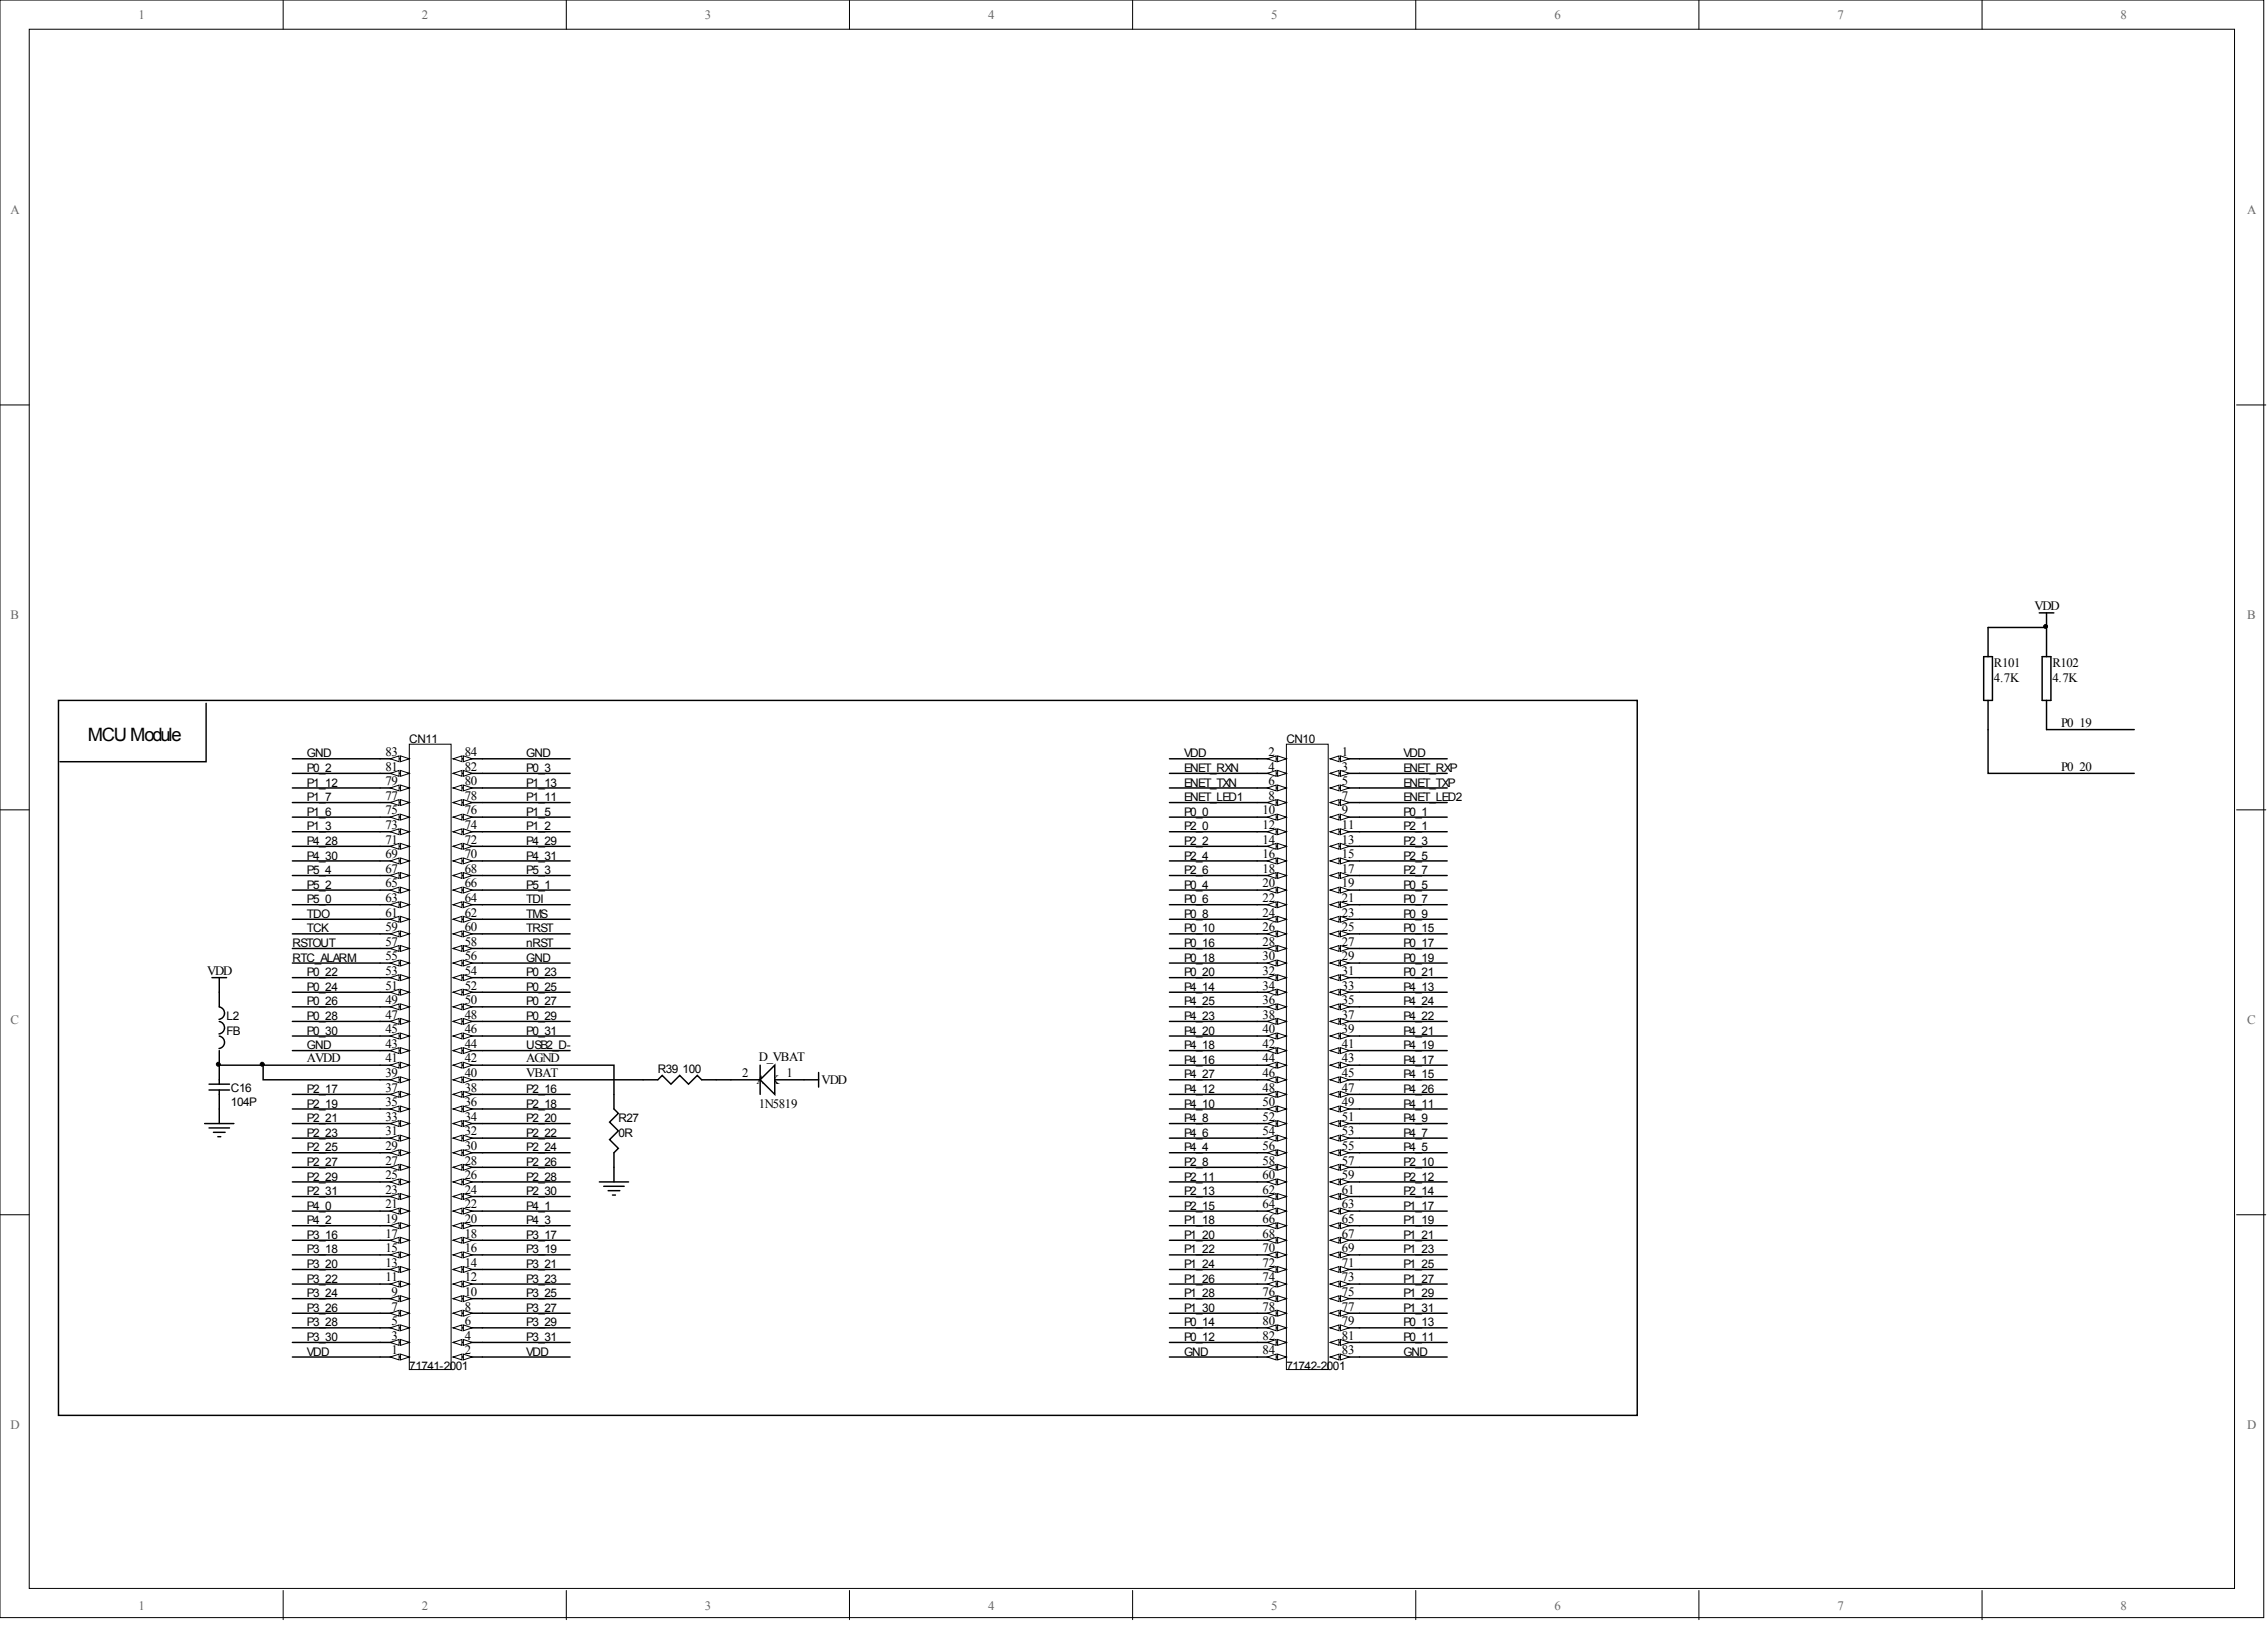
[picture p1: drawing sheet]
<svg xmlns="http://www.w3.org/2000/svg" width="393mm" height="282mm" viewBox="0 0 393 282" stroke-linecap="round" stroke-linejoin="round" font-family="sans-serif">
<defs><g id="words">
<text font-size="3.2" x="15.2" y="128.5">MCUModule</text>
<g font-size="2.2" fill="#696969">
<text x="24" y="3.3">1</text>
<text x="73.2" y="3.3">2</text>
<text x="122.3" y="3.3">3</text>
<text x="171.4" y="3.3">4</text>
<text x="220.6" y="3.3">5</text>
<text x="269.7" y="3.3">6</text>
<text x="318.8" y="3.3">7</text>
<text x="368" y="3.3">8</text>
<text x="1.8" y="37.1">A</text>
<text x="389.9" y="37.1">A</text>
<text x="1.8" y="107.3">B</text>
<text x="389.9" y="107.3">B</text>
<text x="1.8" y="177.6">C</text>
<text x="389.9" y="177.6">C</text>
<text x="1.8" y="247.8">D</text>
<text x="389.9" y="247.8">D</text>
<text x="24" y="279.2">1</text>
<text x="73.2" y="279.2">2</text>
<text x="122.3" y="279.2">3</text>
<text x="171.4" y="279.2">4</text>
<text x="220.6" y="279.2">5</text>
<text x="269.7" y="279.2">6</text>
<text x="318.8" y="279.2">7</text>
<text x="368" y="279.2">8</text>
</g>
<g font-size="2.2">
<text x="353" y="105.8">VDD</text>
<text x="346" y="115.7">R101</text>
<text x="346" y="118.2">4.7K</text>
<text x="356.1" y="115.7">R102</text>
<text x="356.1" y="118.2">4.7K</text>
<text x="66.9" y="131.1">83</text>
<text x="80.7" y="131.1">84</text>
<text x="220.1" y="131.1">2</text>
<text x="232.8" y="131.1">1</text>
<text x="357.6" y="126.1">P0_19</text>
<text x="66.9" y="136.2">79</text>
<text x="66.9" y="133.7">81</text>
<text x="80.7" y="136.2">80</text>
<text x="80.7" y="133.7">82</text>
<text x="220.1" y="133.7">4</text>
<text x="220.1" y="136.2">6</text>
<text x="232.8" y="133.7">3</text>
<text x="232.8" y="136.2">5</text>
<text x="357.6" y="133.7">P0_20</text>
<text x="66.9" y="143.8">73</text>
<text x="66.9" y="141.3">75</text>
<text x="66.9" y="138.7">77</text>
<text x="80.7" y="143.8">74</text>
<text x="80.7" y="141.3">76</text>
<text x="80.7" y="138.7">78</text>
<text x="219.1" y="141.3">10</text>
<text x="219.1" y="143.8">12</text>
<text x="220.1" y="138.7">8</text>
<text x="232.8" y="138.7">7</text>
<text x="232.8" y="141.3">9</text>
<text x="232.8" y="143.8">11</text>
<text x="66.9" y="148.9">69</text>
<text x="66.9" y="146.3">71</text>
<text x="80.7" y="148.9">70</text>
<text x="80.7" y="146.3">72</text>
<text x="219.1" y="146.3">14</text>
<text x="219.1" y="148.9">16</text>
<text x="232.8" y="146.3">13</text>
<text x="232.8" y="148.9">15</text>
<text x="66.9" y="153.9">65</text>
<text x="66.9" y="151.4">67</text>
<text x="80.7" y="153.9">66</text>
<text x="80.7" y="151.4">68</text>
<text x="219.1" y="151.4">18</text>
<text x="219.1" y="153.9">20</text>
<text x="232.8" y="151.4">17</text>
<text x="232.8" y="153.9">19</text>
<text x="66.9" y="161.5">59</text>
<text x="66.9" y="159">61</text>
<text x="66.9" y="156.5">63</text>
<text x="80.7" y="161.5">60</text>
<text x="80.7" y="159">62</text>
<text x="80.7" y="156.5">64</text>
<text x="219.1" y="156.5">22</text>
<text x="219.1" y="159">24</text>
<text x="219.1" y="161.5">26</text>
<text x="232.8" y="156.5">21</text>
<text x="232.8" y="159">23</text>
<text x="232.8" y="161.5">25</text>
<text x="66.9" y="166.6">55</text>
<text x="66.9" y="164">57</text>
<text x="80.7" y="166.6">56</text>
<text x="80.7" y="164">58</text>
<text x="219.1" y="164">28</text>
<text x="219.1" y="166.6">30</text>
<text x="232.8" y="164">27</text>
<text x="232.8" y="166.6">29</text>
<text x="35.9" y="169.1">VDD</text>
<text x="66.9" y="171.6">51</text>
<text x="66.9" y="169.1">53</text>
<text x="80.7" y="171.6">52</text>
<text x="80.7" y="169.1">54</text>
<text x="219.1" y="169.1">32</text>
<text x="219.1" y="171.6">34</text>
<text x="232.8" y="169.1">31</text>
<text x="232.8" y="171.6">33</text>
<text x="66.9" y="179.2">45</text>
<text x="66.9" y="176.7">47</text>
<text x="66.9" y="174.2">49</text>
<text x="80.7" y="179.2">46</text>
<text x="80.7" y="176.7">48</text>
<text x="80.7" y="174.2">50</text>
<text x="219.1" y="174.2">36</text>
<text x="219.1" y="176.7">38</text>
<text x="219.1" y="179.2">40</text>
<text x="232.8" y="174.2">35</text>
<text x="232.8" y="176.7">37</text>
<text x="232.8" y="179.2">39</text>
<text x="53.3" y="184.3">AVDD</text>
<text x="66.9" y="184.3">41</text>
<text x="66.9" y="181.8">43</text>
<text x="80.7" y="184.3">42</text>
<text x="80.7" y="181.8">44</text>
<text x="91.3" y="184.3">AGND</text>
<text x="131.6" y="184">D_VBAT</text>
<text x="219.1" y="181.8">42</text>
<text x="219.1" y="184.3">44</text>
<text x="232.8" y="181.8">41</text>
<text x="232.8" y="184.3">43</text>
<text x="66.9" y="191.9">35</text>
<text x="66.9" y="189.4">37</text>
<text x="66.9" y="186.8">39</text>
<text x="80.7" y="191.9">36</text>
<text x="80.7" y="189.4">38</text>
<text x="80.7" y="186.8">40</text>
<text x="91.3" y="186.8">VBAT</text>
<text x="128.8" y="186.8">2</text>
<text x="131.2" y="188.1">A K</text>
<text x="136.5" y="186.8">1</text>
<text x="142.5" y="188.1">VDD</text>
<text x="219.1" y="186.8">46</text>
<text x="219.1" y="189.4">48</text>
<text x="219.1" y="191.9">50</text>
<text x="232.8" y="186.8">45</text>
<text x="232.8" y="189.4">47</text>
<text x="232.8" y="191.9">49</text>
<text x="66.9" y="197">31</text>
<text x="66.9" y="194.4">33</text>
<text x="80.7" y="197">32</text>
<text x="80.7" y="194.4">34</text>
<text x="131.6" y="192.1">1N5819</text>
<text x="219.1" y="194.4">52</text>
<text x="219.1" y="197">54</text>
<text x="232.8" y="194.4">51</text>
<text x="232.8" y="197">53</text>
<text x="66.9" y="202">27</text>
<text x="66.9" y="199.5">29</text>
<text x="80.7" y="202">28</text>
<text x="80.7" y="199.5">30</text>
<text x="219.1" y="199.5">56</text>
<text x="219.1" y="202">58</text>
<text x="232.8" y="199.5">55</text>
<text x="232.8" y="202">57</text>
<text x="66.9" y="209.6">21</text>
<text x="66.9" y="207.1">23</text>
<text x="66.9" y="204.5">25</text>
<text x="80.7" y="209.6">22</text>
<text x="80.7" y="207.1">24</text>
<text x="80.7" y="204.5">26</text>
<text x="219.1" y="204.5">60</text>
<text x="219.1" y="207.1">62</text>
<text x="219.1" y="209.6">64</text>
<text x="232.8" y="204.5">59</text>
<text x="232.8" y="207.1">61</text>
<text x="232.8" y="209.6">63</text>
<text x="66.9" y="214.7">17</text>
<text x="66.9" y="212.1">19</text>
<text x="80.7" y="214.7">18</text>
<text x="80.7" y="212.1">20</text>
<text x="219.1" y="212.1">66</text>
<text x="219.1" y="214.7">68</text>
<text x="232.8" y="212.1">65</text>
<text x="232.8" y="214.7">67</text>
<text x="66.9" y="219.7">13</text>
<text x="66.9" y="217.2">15</text>
<text x="80.7" y="219.7">14</text>
<text x="80.7" y="217.2">16</text>
<text x="219.1" y="217.2">70</text>
<text x="219.1" y="219.7">72</text>
<text x="232.8" y="217.2">69</text>
<text x="232.8" y="219.7">71</text>
<text x="66.9" y="222.3">11</text>
<text x="67.9" y="227.3">7</text>
<text x="67.9" y="224.8">9</text>
<text x="80.7" y="227.3">8</text>
<text x="80.7" y="224.8">10</text>
<text x="80.7" y="222.3">12</text>
<text x="219.1" y="222.3">74</text>
<text x="219.1" y="224.8">76</text>
<text x="219.1" y="227.3">78</text>
<text x="232.8" y="222.3">73</text>
<text x="232.8" y="224.8">75</text>
<text x="232.8" y="227.3">77</text>
<text x="67.9" y="232.4">3</text>
<text x="67.9" y="229.9">5</text>
<text x="80.7" y="232.4">4</text>
<text x="80.7" y="229.9">6</text>
<text x="219.1" y="229.9">80</text>
<text x="219.1" y="232.4">82</text>
<text x="232.8" y="229.9">79</text>
<text x="232.8" y="232.4">81</text>
<text x="67.9" y="234.9">1</text>
<text x="80.7" y="234.9">2</text>
<text x="219.1" y="234.9">84</text>
<text x="232.8" y="234.9">83</text>
</g>
<g font-size="2.1">
<text x="53.3" y="131.4">GND</text>
<text x="71" y="128.8">CN11</text>
<text x="91.3" y="131.4">GND</text>
<text x="205.4" y="131.4">VDD</text>
<text x="223.2" y="128.8">CN10</text>
<text x="243.5" y="131.4">VDD</text>
<text x="53.3" y="133.9">P0_2</text>
<text x="53.3" y="136.4">P1_12</text>
<text x="91.3" y="133.9">P0_3</text>
<text x="91.3" y="136.4">P1_13</text>
<text x="205.4" y="133.9">ENET_RXN</text>
<text x="205.4" y="136.4">ENET_TXN</text>
<text x="243.5" y="133.9">ENET_RXP</text>
<text x="243.5" y="136.4">ENET_TXP</text>
<text x="53.3" y="141.5">P1_6</text>
<text x="53.3" y="139">P1_7</text>
<text x="91.3" y="141.5">P1_5</text>
<text x="91.3" y="139">P1_11</text>
<text x="205.4" y="139">ENET_LED1</text>
<text x="205.4" y="141.5">P0_0</text>
<text x="243.5" y="139">ENET_LED2</text>
<text x="243.5" y="141.5">P0_1</text>
<text x="53.3" y="144">P1_3</text>
<text x="53.3" y="146.6">P4_28</text>
<text x="53.3" y="149.1">P4_30</text>
<text x="91.3" y="144">P1_2</text>
<text x="91.3" y="146.6">P4_29</text>
<text x="91.3" y="149.1">P4_31</text>
<text x="205.4" y="144">P2_0</text>
<text x="205.4" y="146.6">P2_2</text>
<text x="205.4" y="149.1">P2_4</text>
<text x="243.5" y="144">P2_1</text>
<text x="243.5" y="146.6">P2_3</text>
<text x="243.5" y="149.1">P2_5</text>
<text x="53.3" y="154.2">P5_2</text>
<text x="53.3" y="151.6">P5_4</text>
<text x="91.3" y="154.2">P5_1</text>
<text x="91.3" y="151.6">P5_3</text>
<text x="205.4" y="154.2">P0_4</text>
<text x="205.4" y="151.6">P2_6</text>
<text x="243.5" y="154.2">P0_5</text>
<text x="243.5" y="151.6">P2_7</text>
<text x="53.3" y="159.2">TDO</text>
<text x="53.3" y="161.7">TCK</text>
<text x="53.3" y="156.7">P5_0</text>
<text x="91.3" y="159.2">TMS</text>
<text x="91.3" y="156.7">TDI</text>
<text x="91.3" y="161.7">TRST</text>
<text x="205.4" y="156.7">P0_6</text>
<text x="205.4" y="159.2">P0_8</text>
<text x="205.4" y="161.7">P0_10</text>
<text x="243.5" y="156.7">P0_7</text>
<text x="243.5" y="159.2">P0_9</text>
<text x="243.5" y="161.7">P0_15</text>
<text x="50.7" y="164.3">RSTOUT</text>
<text x="50.7" y="166.8">RTC_ALARM</text>
<text x="91.3" y="166.8">GND</text>
<text x="91.3" y="164.3">nRST</text>
<text x="205.4" y="164.3">P0_16</text>
<text x="205.4" y="166.8">P0_18</text>
<text x="243.5" y="164.3">P0_17</text>
<text x="243.5" y="166.8">P0_19</text>
<text x="53.3" y="169.3">P0_22</text>
<text x="53.3" y="171.9">P0_24</text>
<text x="91.3" y="169.3">P0_23</text>
<text x="91.3" y="171.9">P0_25</text>
<text x="205.4" y="169.3">P0_20</text>
<text x="205.4" y="171.9">P4_14</text>
<text x="243.5" y="169.3">P0_21</text>
<text x="243.5" y="171.9">P4_13</text>
<text x="39.3" y="176.9">L2</text>
<text x="39.3" y="179.5">FB</text>
<text x="53.3" y="174.4">P0_26</text>
<text x="53.3" y="176.9">P0_28</text>
<text x="53.3" y="179.5">P0_30</text>
<text x="91.3" y="174.4">P0_27</text>
<text x="91.3" y="176.9">P0_29</text>
<text x="91.3" y="179.5">P0_31</text>
<text x="205.4" y="179.5">P4_20</text>
<text x="205.4" y="176.9">P4_23</text>
<text x="205.4" y="174.4">P4_25</text>
<text x="243.5" y="179.5">P4_21</text>
<text x="243.5" y="176.9">P4_22</text>
<text x="243.5" y="174.4">P4_24</text>
<text x="53.3" y="182">GND</text>
<text x="91.3" y="182">USB2_D-</text>
<text x="205.4" y="184.5">P4_16</text>
<text x="205.4" y="182">P4_18</text>
<text x="243.5" y="184.5">P4_17</text>
<text x="243.5" y="182">P4_19</text>
<text x="40.1" y="189.3">C16</text>
<text x="40.1" y="191.9">104P</text>
<text x="53.3" y="189.6">P2_17</text>
<text x="91.3" y="189.6">P2_16</text>
<text x="114.1" y="186">R39</text>
<text x="118.4" y="186">100</text>
<text x="205.4" y="189.6">P4_12</text>
<text x="205.4" y="187.1">P4_27</text>
<text x="243.5" y="187.1">P4_15</text>
<text x="243.5" y="189.6">P4_26</text>
<text x="53.3" y="192.1">P2_19</text>
<text x="53.3" y="194.6">P2_21</text>
<text x="53.3" y="197.2">P2_23</text>
<text x="91.3" y="192.1">P2_18</text>
<text x="91.3" y="194.6">P2_20</text>
<text x="91.3" y="197.2">P2_22</text>
<text x="107.3" y="194.6">R27</text>
<text x="107.3" y="197.2">0R</text>
<text x="205.4" y="197.2">P4_6</text>
<text x="205.4" y="194.6">P4_8</text>
<text x="205.4" y="192.1">P4_10</text>
<text x="243.5" y="197.2">P4_7</text>
<text x="243.5" y="194.6">P4_9</text>
<text x="243.5" y="192.1">P4_11</text>
<text x="53.3" y="199.7">P2_25</text>
<text x="53.3" y="202.2">P2_27</text>
<text x="91.3" y="199.7">P2_24</text>
<text x="91.3" y="202.2">P2_26</text>
<text x="205.4" y="202.2">P2_8</text>
<text x="205.4" y="199.7">P4_4</text>
<text x="243.5" y="202.2">P2_10</text>
<text x="243.5" y="199.7">P4_5</text>
<text x="53.3" y="204.8">P2_29</text>
<text x="53.3" y="207.3">P2_31</text>
<text x="53.3" y="209.8">P4_0</text>
<text x="91.3" y="204.8">P2_28</text>
<text x="91.3" y="207.3">P2_30</text>
<text x="91.3" y="209.8">P4_1</text>
<text x="205.4" y="204.8">P2_11</text>
<text x="205.4" y="207.3">P2_13</text>
<text x="205.4" y="209.8">P2_15</text>
<text x="243.5" y="209.8">P1_17</text>
<text x="243.5" y="204.8">P2_12</text>
<text x="243.5" y="207.3">P2_14</text>
<text x="53.3" y="212.4">P4_2</text>
<text x="53.3" y="214.9">P3_16</text>
<text x="91.3" y="212.4">P4_3</text>
<text x="91.3" y="214.9">P3_17</text>
<text x="205.4" y="212.4">P1_18</text>
<text x="205.4" y="214.9">P1_20</text>
<text x="243.5" y="212.4">P1_19</text>
<text x="243.5" y="214.9">P1_21</text>
<text x="53.3" y="217.4">P3_18</text>
<text x="53.3" y="220">P3_20</text>
<text x="91.3" y="217.4">P3_19</text>
<text x="91.3" y="220">P3_21</text>
<text x="205.4" y="217.4">P1_22</text>
<text x="205.4" y="220">P1_24</text>
<text x="243.5" y="217.4">P1_23</text>
<text x="243.5" y="220">P1_25</text>
<text x="53.3" y="222.5">P3_22</text>
<text x="53.3" y="225">P3_24</text>
<text x="53.3" y="227.5">P3_26</text>
<text x="91.3" y="222.5">P3_23</text>
<text x="91.3" y="225">P3_25</text>
<text x="91.3" y="227.5">P3_27</text>
<text x="205.4" y="222.5">P1_26</text>
<text x="205.4" y="225">P1_28</text>
<text x="205.4" y="227.5">P1_30</text>
<text x="243.5" y="222.5">P1_27</text>
<text x="243.5" y="225">P1_29</text>
<text x="243.5" y="227.5">P1_31</text>
<text x="53.3" y="230.1">P3_28</text>
<text x="53.3" y="232.6">P3_30</text>
<text x="91.3" y="230.1">P3_29</text>
<text x="91.3" y="232.6">P3_31</text>
<text x="205.4" y="232.6">P0_12</text>
<text x="205.4" y="230.1">P0_14</text>
<text x="243.5" y="232.6">P0_11</text>
<text x="243.5" y="230.1">P0_13</text>
<text x="53.3" y="235.1">VDD</text>
<text x="71" y="237.7">71741-2001</text>
<text x="91.3" y="235.1">VDD</text>
<text x="205.4" y="235.1">GND</text>
<text x="223.2" y="237.7">71742-2001</text>
<text x="243.5" y="235.1">GND</text>
</g>
</g></defs>
<g fill="#fff" stroke="#000" stroke-width=".17">
<path d="M0 0h392.8v280.6h-392.8z"/>
<path d="M5.1 5.1h382.6v270.4h-382.6z"/>
</g>
<g fill="none" stroke="#000" stroke-width=".17">
<path d="M49.1 0v5.1M98.3 0v5.1M147.4 0v5.1M196.5 0v5.1M245.6 0v5.1M294.8 0v5.1M343.9 0v5.1M0 70.2h5.1M388.1 70.2h5M0 140.5h5.1M388.1 140.5h5M0 210.7h5.1"/>
<path d="M388.1 210.7h5M49.1 275.9v5M98.3 275.9v5M147.4 275.9v5M196.5 275.9v5M245.6 275.9v5M294.8 275.9v5M343.9 275.9v5"/>
</g>
<g fill="none" stroke="#000" stroke-width=".25">
<path d="M36.8 169.6h2.5M38 177.2a1.09 1.09 0 0 1 1 1.1 1.09 1.09 0 0 1-1 1M38 179.7a1.09 1.09 0 0 1 1 1.1 1.09 1.09 0 0 1-1 1.1M38 169.6v5.1a1.09 1.09 0 0 1 1 1.1 1.09 1.09 0 0 1-1 1M35.5 194.9h5.1M36.3 189.1h3.5M36.3 188.1h3.5M36.3 195.7h3.5M37 196.4h2.1M37.8 197.2h.5M38 182.2v5.9M38 189.1v5.8"/>
<path d="M106.5 189.8v2.6l.8 .7-1.5 1.5 1.5 1.6-1.5 1.5 1.5 1.5-.8 .8v5M111.6 187.3h2.5l.8-.8 1.5 1.6 1.5-1.6 1.6 1.6 1.5-1.6 .7 .8h5.1M104 205h5.1M104.8 205.8h3.5M105.5 206.5h2M106.3 207.3h.5"/>
</g>
<path d="M71 129.1h7.3v108.5h-7.3z" fill="#fff" stroke="#000" stroke-width=".17"/>
<path d="M65.9 235.4h5.1" fill="none" stroke="#000" stroke-width=".25"/>
<g fill="#fff" stroke="#000" stroke-width=".17">
<path d="M69.5 234.9l1.5 .5-1.5 .5z"/>
<path d="M67.7 235.4l1.5-.5v1z"/>
</g>
<path d="M78.6 235.4h5.1" fill="none" stroke="#000" stroke-width=".25"/>
<g fill="#fff" stroke="#000" stroke-width=".17">
<path d="M78.6 235.4l1.5-.5v1z"/>
<path d="M80.4 234.9l1.5 .5-1.5 .5z"/>
</g>
<path d="M65.9 232.9h5.1" fill="none" stroke="#000" stroke-width=".25"/>
<g fill="#fff" stroke="#000" stroke-width=".17">
<path d="M69.5 232.3l1.5 .6-1.5 .5z"/>
<path d="M67.7 232.9l1.5-.6v1.1z"/>
</g>
<path d="M78.6 232.9h5.1" fill="none" stroke="#000" stroke-width=".25"/>
<g fill="#fff" stroke="#000" stroke-width=".17">
<path d="M78.6 232.9l1.5-.6v1.1z"/>
<path d="M80.4 232.3l1.5 .6-1.5 .5z"/>
</g>
<path d="M65.9 230.3h5.1" fill="none" stroke="#000" stroke-width=".25"/>
<g fill="#fff" stroke="#000" stroke-width=".17">
<path d="M69.5 229.8l1.5 .5-1.5 .5z"/>
<path d="M67.7 230.3l1.5-.5v1z"/>
</g>
<path d="M78.6 230.3h5.1" fill="none" stroke="#000" stroke-width=".25"/>
<g fill="#fff" stroke="#000" stroke-width=".17">
<path d="M78.6 230.3l1.5-.5v1z"/>
<path d="M80.4 229.8l1.5 .5-1.5 .5z"/>
</g>
<path d="M65.9 227.8h5.1" fill="none" stroke="#000" stroke-width=".25"/>
<g fill="#fff" stroke="#000" stroke-width=".17">
<path d="M69.5 227.3l1.5 .5-1.5 .5z"/>
<path d="M67.7 227.8l1.5-.5v1z"/>
</g>
<path d="M78.6 227.8h5.1" fill="none" stroke="#000" stroke-width=".25"/>
<g fill="#fff" stroke="#000" stroke-width=".17">
<path d="M78.6 227.8l1.5-.5v1z"/>
<path d="M80.4 227.3l1.5 .5-1.5 .5z"/>
</g>
<path d="M65.9 225.3h5.1" fill="none" stroke="#000" stroke-width=".25"/>
<g fill="#fff" stroke="#000" stroke-width=".17">
<path d="M69.5 224.8l1.5 .5-1.5 .5z"/>
<path d="M67.7 225.3l1.5-.5v1z"/>
</g>
<path d="M78.6 225.3h5.1" fill="none" stroke="#000" stroke-width=".25"/>
<g fill="#fff" stroke="#000" stroke-width=".17">
<path d="M78.6 225.3l1.5-.5v1z"/>
<path d="M80.4 224.8l1.5 .5-1.5 .5z"/>
</g>
<path d="M65.9 222.7h5.1" fill="none" stroke="#000" stroke-width=".25"/>
<g fill="#fff" stroke="#000" stroke-width=".17">
<path d="M69.5 222.2l1.5 .5-1.5 .5z"/>
<path d="M67.7 222.7l1.5-.5v1z"/>
</g>
<path d="M78.6 222.7h5.1" fill="none" stroke="#000" stroke-width=".25"/>
<g fill="#fff" stroke="#000" stroke-width=".17">
<path d="M78.6 222.7l1.5-.5v1z"/>
<path d="M80.4 222.2l1.5 .5-1.5 .5z"/>
</g>
<path d="M65.9 220.2h5.1" fill="none" stroke="#000" stroke-width=".25"/>
<g fill="#fff" stroke="#000" stroke-width=".17">
<path d="M69.5 219.7l1.5 .5-1.5 .5z"/>
<path d="M67.7 220.2l1.5-.5v1z"/>
</g>
<path d="M78.6 220.2h5.1" fill="none" stroke="#000" stroke-width=".25"/>
<g fill="#fff" stroke="#000" stroke-width=".17">
<path d="M78.6 220.2l1.5-.5v1z"/>
<path d="M80.4 219.7l1.5 .5-1.5 .5z"/>
</g>
<path d="M65.9 217.7h5.1" fill="none" stroke="#000" stroke-width=".25"/>
<g fill="#fff" stroke="#000" stroke-width=".17">
<path d="M69.5 217.2l1.5 .5-1.5 .5z"/>
<path d="M67.7 217.7l1.5-.5v1z"/>
</g>
<path d="M78.6 217.7h5.1" fill="none" stroke="#000" stroke-width=".25"/>
<g fill="#fff" stroke="#000" stroke-width=".17">
<path d="M78.6 217.7l1.5-.5v1z"/>
<path d="M80.4 217.2l1.5 .5-1.5 .5z"/>
</g>
<path d="M65.9 215.1h5.1" fill="none" stroke="#000" stroke-width=".25"/>
<g fill="#fff" stroke="#000" stroke-width=".17">
<path d="M69.5 214.6l1.5 .5-1.5 .5z"/>
<path d="M67.7 215.1l1.5-.5v1z"/>
</g>
<path d="M78.6 215.1h5.1" fill="none" stroke="#000" stroke-width=".25"/>
<g fill="#fff" stroke="#000" stroke-width=".17">
<path d="M78.6 215.1l1.5-.5v1z"/>
<path d="M80.4 214.6l1.5 .5-1.5 .5z"/>
</g>
<path d="M65.9 212.6h5.1" fill="none" stroke="#000" stroke-width=".25"/>
<g fill="#fff" stroke="#000" stroke-width=".17">
<path d="M69.5 212.1l1.5 .5-1.5 .5z"/>
<path d="M67.7 212.6l1.5-.5v1z"/>
</g>
<path d="M78.6 212.6h5.1" fill="none" stroke="#000" stroke-width=".25"/>
<g fill="#fff" stroke="#000" stroke-width=".17">
<path d="M78.6 212.6l1.5-.5v1z"/>
<path d="M80.4 212.1l1.5 .5-1.5 .5z"/>
</g>
<path d="M65.9 210.1h5.1" fill="none" stroke="#000" stroke-width=".25"/>
<g fill="#fff" stroke="#000" stroke-width=".17">
<path d="M69.5 209.6l1.5 .5-1.5 .5z"/>
<path d="M67.7 210.1l1.5-.5v1z"/>
</g>
<path d="M78.6 210.1h5.1" fill="none" stroke="#000" stroke-width=".25"/>
<g fill="#fff" stroke="#000" stroke-width=".17">
<path d="M78.6 210.1l1.5-.5v1z"/>
<path d="M80.4 209.6l1.5 .5-1.5 .5z"/>
</g>
<path d="M65.9 207.5h5.1" fill="none" stroke="#000" stroke-width=".25"/>
<g fill="#fff" stroke="#000" stroke-width=".17">
<path d="M69.5 207l1.5 .5-1.5 .6z"/>
<path d="M67.7 207.5l1.5-.5v1.1z"/>
</g>
<path d="M78.6 207.5h5.1" fill="none" stroke="#000" stroke-width=".25"/>
<g fill="#fff" stroke="#000" stroke-width=".17">
<path d="M78.6 207.5l1.5-.5v1.1z"/>
<path d="M80.4 207l1.5 .5-1.5 .6z"/>
</g>
<path d="M65.9 205h5.1" fill="none" stroke="#000" stroke-width=".25"/>
<g fill="#fff" stroke="#000" stroke-width=".17">
<path d="M69.5 204.5l1.5 .5-1.5 .5z"/>
<path d="M67.7 205l1.5-.5v1z"/>
</g>
<path d="M78.6 205h5.1" fill="none" stroke="#000" stroke-width=".25"/>
<g fill="#fff" stroke="#000" stroke-width=".17">
<path d="M78.6 205l1.5-.5v1z"/>
<path d="M80.4 204.5l1.5 .5-1.5 .5z"/>
</g>
<path d="M65.9 202.5h5.1" fill="none" stroke="#000" stroke-width=".25"/>
<g fill="#fff" stroke="#000" stroke-width=".17">
<path d="M69.5 202l1.5 .5-1.5 .5z"/>
<path d="M67.7 202.5l1.5-.5v1z"/>
</g>
<path d="M78.6 202.5h5.1" fill="none" stroke="#000" stroke-width=".25"/>
<g fill="#fff" stroke="#000" stroke-width=".17">
<path d="M78.6 202.5l1.5-.5v1z"/>
<path d="M80.4 202l1.5 .5-1.5 .5z"/>
</g>
<path d="M65.9 200h5.1" fill="none" stroke="#000" stroke-width=".25"/>
<g fill="#fff" stroke="#000" stroke-width=".17">
<path d="M69.5 199.4l1.5 .6-1.5 .5z"/>
<path d="M67.7 200l1.5-.6v1.1z"/>
</g>
<path d="M78.6 200h5.1" fill="none" stroke="#000" stroke-width=".25"/>
<g fill="#fff" stroke="#000" stroke-width=".17">
<path d="M78.6 200l1.5-.6v1.1z"/>
<path d="M80.4 199.4l1.5 .6-1.5 .5z"/>
</g>
<path d="M65.9 197.4h5.1" fill="none" stroke="#000" stroke-width=".25"/>
<g fill="#fff" stroke="#000" stroke-width=".17">
<path d="M69.5 196.9l1.5 .5-1.5 .5z"/>
<path d="M67.7 197.4l1.5-.5v1z"/>
</g>
<path d="M78.6 197.4h5.1" fill="none" stroke="#000" stroke-width=".25"/>
<g fill="#fff" stroke="#000" stroke-width=".17">
<path d="M78.6 197.4l1.5-.5v1z"/>
<path d="M80.4 196.9l1.5 .5-1.5 .5z"/>
</g>
<path d="M65.9 194.9h5.1" fill="none" stroke="#000" stroke-width=".25"/>
<g fill="#fff" stroke="#000" stroke-width=".17">
<path d="M69.5 194.4l1.5 .5-1.5 .5z"/>
<path d="M67.7 194.9l1.5-.5v1z"/>
</g>
<path d="M78.6 194.9h5.1" fill="none" stroke="#000" stroke-width=".25"/>
<g fill="#fff" stroke="#000" stroke-width=".17">
<path d="M78.6 194.9l1.5-.5v1z"/>
<path d="M80.4 194.4l1.5 .5-1.5 .5z"/>
</g>
<path d="M65.9 192.4h5.1" fill="none" stroke="#000" stroke-width=".25"/>
<g fill="#fff" stroke="#000" stroke-width=".17">
<path d="M69.5 191.9l1.5 .5-1.5 .5z"/>
<path d="M67.7 192.4l1.5-.5v1z"/>
</g>
<path d="M78.6 192.4h5.1" fill="none" stroke="#000" stroke-width=".25"/>
<g fill="#fff" stroke="#000" stroke-width=".17">
<path d="M78.6 192.4l1.5-.5v1z"/>
<path d="M80.4 191.9l1.5 .5-1.5 .5z"/>
</g>
<path d="M65.9 189.8h5.1" fill="none" stroke="#000" stroke-width=".25"/>
<g fill="#fff" stroke="#000" stroke-width=".17">
<path d="M69.5 189.3l1.5 .5-1.5 .5z"/>
<path d="M67.7 189.8l1.5-.5v1z"/>
</g>
<path d="M78.6 189.8h5.1" fill="none" stroke="#000" stroke-width=".25"/>
<g fill="#fff" stroke="#000" stroke-width=".17">
<path d="M78.6 189.8l1.5-.5v1z"/>
<path d="M80.4 189.3l1.5 .5-1.5 .5z"/>
</g>
<path d="M65.9 187.3h5.1" fill="none" stroke="#000" stroke-width=".25"/>
<g fill="#fff" stroke="#000" stroke-width=".17">
<path d="M69.5 186.8l1.5 .5-1.5 .5z"/>
<path d="M67.7 187.3l1.5-.5v1z"/>
</g>
<path d="M78.6 187.3h5.1" fill="none" stroke="#000" stroke-width=".25"/>
<g fill="#fff" stroke="#000" stroke-width=".17">
<path d="M78.6 187.3l1.5-.5v1z"/>
<path d="M80.4 186.8l1.5 .5-1.5 .5z"/>
</g>
<path d="M65.9 184.8h5.1" fill="none" stroke="#000" stroke-width=".25"/>
<g fill="#fff" stroke="#000" stroke-width=".17">
<path d="M69.5 184.3l1.5 .5-1.5 .5z"/>
<path d="M67.7 184.8l1.5-.5v1z"/>
</g>
<path d="M78.6 184.8h5.1" fill="none" stroke="#000" stroke-width=".25"/>
<g fill="#fff" stroke="#000" stroke-width=".17">
<path d="M78.6 184.8l1.5-.5v1z"/>
<path d="M80.4 184.3l1.5 .5-1.5 .5z"/>
</g>
<path d="M65.9 182.2h5.1" fill="none" stroke="#000" stroke-width=".25"/>
<g fill="#fff" stroke="#000" stroke-width=".17">
<path d="M69.5 181.7l1.5 .5-1.5 .5z"/>
<path d="M67.7 182.2l1.5-.5v1z"/>
</g>
<path d="M78.6 182.2h5.1" fill="none" stroke="#000" stroke-width=".25"/>
<g fill="#fff" stroke="#000" stroke-width=".17">
<path d="M78.6 182.2l1.5-.5v1z"/>
<path d="M80.4 181.7l1.5 .5-1.5 .5z"/>
</g>
<path d="M65.9 179.7h5.1" fill="none" stroke="#000" stroke-width=".25"/>
<g fill="#fff" stroke="#000" stroke-width=".17">
<path d="M69.5 179.2l1.5 .5-1.5 .5z"/>
<path d="M67.7 179.7l1.5-.5v1z"/>
</g>
<path d="M78.6 179.7h5.1" fill="none" stroke="#000" stroke-width=".25"/>
<g fill="#fff" stroke="#000" stroke-width=".17">
<path d="M78.6 179.7l1.5-.5v1z"/>
<path d="M80.4 179.2l1.5 .5-1.5 .5z"/>
</g>
<path d="M65.9 177.2h5.1" fill="none" stroke="#000" stroke-width=".25"/>
<g fill="#fff" stroke="#000" stroke-width=".17">
<path d="M69.5 176.7l1.5 .5-1.5 .5z"/>
<path d="M67.7 177.2l1.5-.5v1z"/>
</g>
<path d="M78.6 177.2h5.1" fill="none" stroke="#000" stroke-width=".25"/>
<g fill="#fff" stroke="#000" stroke-width=".17">
<path d="M78.6 177.2l1.5-.5v1z"/>
<path d="M80.4 176.7l1.5 .5-1.5 .5z"/>
</g>
<path d="M65.9 174.6h5.1" fill="none" stroke="#000" stroke-width=".25"/>
<g fill="#fff" stroke="#000" stroke-width=".17">
<path d="M69.5 174.1l1.5 .5-1.5 .5z"/>
<path d="M67.7 174.6l1.5-.5v1z"/>
</g>
<path d="M78.6 174.6h5.1" fill="none" stroke="#000" stroke-width=".25"/>
<g fill="#fff" stroke="#000" stroke-width=".17">
<path d="M78.6 174.6l1.5-.5v1z"/>
<path d="M80.4 174.1l1.5 .5-1.5 .5z"/>
</g>
<path d="M65.9 172.1h5.1" fill="none" stroke="#000" stroke-width=".25"/>
<g fill="#fff" stroke="#000" stroke-width=".17">
<path d="M69.5 171.6l1.5 .5-1.5 .5z"/>
<path d="M67.7 172.1l1.5-.5v1z"/>
</g>
<path d="M78.6 172.1h5.1" fill="none" stroke="#000" stroke-width=".25"/>
<g fill="#fff" stroke="#000" stroke-width=".17">
<path d="M78.6 172.1l1.5-.5v1z"/>
<path d="M80.4 171.6l1.5 .5-1.5 .5z"/>
</g>
<path d="M65.9 169.6h5.1" fill="none" stroke="#000" stroke-width=".25"/>
<g fill="#fff" stroke="#000" stroke-width=".17">
<path d="M69.5 169.1l1.5 .5-1.5 .5z"/>
<path d="M67.7 169.6l1.5-.5v1z"/>
</g>
<path d="M78.6 169.6h5.1" fill="none" stroke="#000" stroke-width=".25"/>
<g fill="#fff" stroke="#000" stroke-width=".17">
<path d="M78.6 169.6l1.5-.5v1z"/>
<path d="M80.4 169.1l1.5 .5-1.5 .5z"/>
</g>
<path d="M65.9 167.1h5.1" fill="none" stroke="#000" stroke-width=".25"/>
<g fill="#fff" stroke="#000" stroke-width=".17">
<path d="M69.5 166.5l1.5 .6-1.5 .5z"/>
<path d="M67.7 167.1l1.5-.6v1.1z"/>
</g>
<path d="M78.6 167.1h5.1" fill="none" stroke="#000" stroke-width=".25"/>
<g fill="#fff" stroke="#000" stroke-width=".17">
<path d="M78.6 167.1l1.5-.6v1.1z"/>
<path d="M80.4 166.5l1.5 .6-1.5 .5z"/>
</g>
<path d="M65.9 164.5h5.1" fill="none" stroke="#000" stroke-width=".25"/>
<g fill="#fff" stroke="#000" stroke-width=".17">
<path d="M69.5 164l1.5 .5-1.5 .5z"/>
<path d="M67.7 164.5l1.5-.5v1z"/>
</g>
<path d="M78.6 164.5h5.1" fill="none" stroke="#000" stroke-width=".25"/>
<g fill="#fff" stroke="#000" stroke-width=".17">
<path d="M78.6 164.5l1.5-.5v1z"/>
<path d="M80.4 164l1.5 .5-1.5 .5z"/>
</g>
<path d="M65.9 162h5.1" fill="none" stroke="#000" stroke-width=".25"/>
<g fill="#fff" stroke="#000" stroke-width=".17">
<path d="M69.5 161.5l1.5 .5-1.5 .5z"/>
<path d="M67.7 162l1.5-.5v1z"/>
</g>
<path d="M78.6 162h5.1" fill="none" stroke="#000" stroke-width=".25"/>
<g fill="#fff" stroke="#000" stroke-width=".17">
<path d="M78.6 162l1.5-.5v1z"/>
<path d="M80.4 161.5l1.5 .5-1.5 .5z"/>
</g>
<path d="M65.9 159.5h5.1" fill="none" stroke="#000" stroke-width=".25"/>
<g fill="#fff" stroke="#000" stroke-width=".17">
<path d="M69.5 159l1.5 .5-1.5 .5z"/>
<path d="M67.7 159.5l1.5-.5v1z"/>
</g>
<path d="M78.6 159.5h5.1" fill="none" stroke="#000" stroke-width=".25"/>
<g fill="#fff" stroke="#000" stroke-width=".17">
<path d="M78.6 159.5l1.5-.5v1z"/>
<path d="M80.4 159l1.5 .5-1.5 .5z"/>
</g>
<path d="M65.9 156.9h5.1" fill="none" stroke="#000" stroke-width=".25"/>
<g fill="#fff" stroke="#000" stroke-width=".17">
<path d="M69.5 156.4l1.5 .5-1.5 .5z"/>
<path d="M67.7 156.9l1.5-.5v1z"/>
</g>
<path d="M78.6 156.9h5.1" fill="none" stroke="#000" stroke-width=".25"/>
<g fill="#fff" stroke="#000" stroke-width=".17">
<path d="M78.6 156.9l1.5-.5v1z"/>
<path d="M80.4 156.4l1.5 .5-1.5 .5z"/>
</g>
<path d="M65.9 154.4h5.1" fill="none" stroke="#000" stroke-width=".25"/>
<g fill="#fff" stroke="#000" stroke-width=".17">
<path d="M69.5 153.9l1.5 .5-1.5 .5z"/>
<path d="M67.7 154.4l1.5-.5v1z"/>
</g>
<path d="M78.6 154.4h5.1" fill="none" stroke="#000" stroke-width=".25"/>
<g fill="#fff" stroke="#000" stroke-width=".17">
<path d="M78.6 154.4l1.5-.5v1z"/>
<path d="M80.4 153.9l1.5 .5-1.5 .5z"/>
</g>
<path d="M65.9 151.9h5.1" fill="none" stroke="#000" stroke-width=".25"/>
<g fill="#fff" stroke="#000" stroke-width=".17">
<path d="M69.5 151.4l1.5 .5-1.5 .5z"/>
<path d="M67.7 151.9l1.5-.5v1z"/>
</g>
<path d="M78.6 151.9h5.1" fill="none" stroke="#000" stroke-width=".25"/>
<g fill="#fff" stroke="#000" stroke-width=".17">
<path d="M78.6 151.9l1.5-.5v1z"/>
<path d="M80.4 151.4l1.5 .5-1.5 .5z"/>
</g>
<path d="M65.9 149.3h5.1" fill="none" stroke="#000" stroke-width=".25"/>
<g fill="#fff" stroke="#000" stroke-width=".17">
<path d="M69.5 148.8l1.5 .5-1.5 .5z"/>
<path d="M67.7 149.3l1.5-.5v1z"/>
</g>
<path d="M78.6 149.3h5.1" fill="none" stroke="#000" stroke-width=".25"/>
<g fill="#fff" stroke="#000" stroke-width=".17">
<path d="M78.6 149.3l1.5-.5v1z"/>
<path d="M80.4 148.8l1.5 .5-1.5 .5z"/>
</g>
<path d="M65.9 146.8h5.1" fill="none" stroke="#000" stroke-width=".25"/>
<g fill="#fff" stroke="#000" stroke-width=".17">
<path d="M69.5 146.3l1.5 .5-1.5 .5z"/>
<path d="M67.7 146.8l1.5-.5v1z"/>
</g>
<path d="M78.6 146.8h5.1" fill="none" stroke="#000" stroke-width=".25"/>
<g fill="#fff" stroke="#000" stroke-width=".17">
<path d="M78.6 146.8l1.5-.5v1z"/>
<path d="M80.4 146.3l1.5 .5-1.5 .5z"/>
</g>
<path d="M65.9 144.3h5.1" fill="none" stroke="#000" stroke-width=".25"/>
<g fill="#fff" stroke="#000" stroke-width=".17">
<path d="M69.5 143.8l1.5 .5-1.5 .5z"/>
<path d="M67.7 144.3l1.5-.5v1z"/>
</g>
<path d="M78.6 144.3h5.1" fill="none" stroke="#000" stroke-width=".25"/>
<g fill="#fff" stroke="#000" stroke-width=".17">
<path d="M78.6 144.3l1.5-.5v1z"/>
<path d="M80.4 143.8l1.5 .5-1.5 .5z"/>
</g>
<path d="M65.9 141.7h5.1" fill="none" stroke="#000" stroke-width=".25"/>
<g fill="#fff" stroke="#000" stroke-width=".17">
<path d="M69.5 141.2l1.5 .5-1.5 .5z"/>
<path d="M67.7 141.7l1.5-.5v1z"/>
</g>
<path d="M78.6 141.7h5.1" fill="none" stroke="#000" stroke-width=".25"/>
<g fill="#fff" stroke="#000" stroke-width=".17">
<path d="M78.6 141.7l1.5-.5v1z"/>
<path d="M80.4 141.2l1.5 .5-1.5 .5z"/>
</g>
<path d="M65.9 139.2h5.1" fill="none" stroke="#000" stroke-width=".25"/>
<g fill="#fff" stroke="#000" stroke-width=".17">
<path d="M69.5 138.7l1.5 .5-1.5 .5z"/>
<path d="M67.7 139.2l1.5-.5v1z"/>
</g>
<path d="M78.6 139.2h5.1" fill="none" stroke="#000" stroke-width=".25"/>
<g fill="#fff" stroke="#000" stroke-width=".17">
<path d="M78.6 139.2l1.5-.5v1z"/>
<path d="M80.4 138.7l1.5 .5-1.5 .5z"/>
</g>
<path d="M65.9 136.7h5.1" fill="none" stroke="#000" stroke-width=".25"/>
<g fill="#fff" stroke="#000" stroke-width=".17">
<path d="M69.5 136.2l1.5 .5-1.5 .5z"/>
<path d="M67.7 136.7l1.5-.5v1z"/>
</g>
<path d="M78.6 136.7h5.1" fill="none" stroke="#000" stroke-width=".25"/>
<g fill="#fff" stroke="#000" stroke-width=".17">
<path d="M78.6 136.7l1.5-.5v1z"/>
<path d="M80.4 136.2l1.5 .5-1.5 .5z"/>
</g>
<path d="M65.9 134.1h5.1" fill="none" stroke="#000" stroke-width=".25"/>
<g fill="#fff" stroke="#000" stroke-width=".17">
<path d="M69.5 133.6l1.5 .5-1.5 .6z"/>
<path d="M67.7 134.1l1.5-.5v1.1z"/>
</g>
<path d="M78.6 134.1h5.1" fill="none" stroke="#000" stroke-width=".25"/>
<g fill="#fff" stroke="#000" stroke-width=".17">
<path d="M78.6 134.1l1.5-.5v1.1z"/>
<path d="M80.4 133.6l1.5 .5-1.5 .6z"/>
</g>
<path d="M65.9 131.6h5.1" fill="none" stroke="#000" stroke-width=".25"/>
<g fill="#fff" stroke="#000" stroke-width=".17">
<path d="M69.5 131.1l1.5 .5-1.5 .5z"/>
<path d="M67.7 131.6l1.5-.5v1z"/>
</g>
<path d="M78.6 131.6h5.1" fill="none" stroke="#000" stroke-width=".25"/>
<g fill="#fff" stroke="#000" stroke-width=".17">
<path d="M78.6 131.6l1.5-.5v1z"/>
<path d="M80.4 131.1l1.5 .5-1.5 .5z"/>
</g>
<g fill="none" stroke="#000" stroke-width=".25">
<path d="M50.7 139.2h15.2M50.7 136.7h15.2M50.7 134.1h15.2M50.7 131.6h15.2M83.7 139.2h15.2M83.7 136.7h15.2M83.7 134.1h15.2M83.7 131.6h15.2M50.7 159.5h15.2M50.7 156.9h15.2M50.7 154.4h15.2M50.7 151.9h15.2"/>
<path d="M50.7 149.3h15.2M50.7 146.8h15.2M50.7 144.3h15.2M50.7 141.7h15.2M83.7 159.5h15.2M83.7 156.9h15.2M83.7 154.4h15.2M83.7 151.9h15.2M83.7 149.3h15.2M83.7 146.8h15.2M83.7 144.3h15.2M83.7 141.7h15.2"/>
<path d="M50.7 179.7h15.2M50.7 177.2h15.2M50.7 174.6h15.2M50.7 172.1h15.2M50.7 169.6h15.2M50.7 167.1h15.2M50.7 164.5h15.2M50.7 162h15.2M83.7 179.7h15.2M83.7 177.2h15.2M83.7 174.6h15.2M83.7 172.1h15.2"/>
<path d="M83.7 169.6h15.2M83.7 167.1h15.2M83.7 164.5h15.2M83.7 162h15.2M50.7 192.4h15.2M50.7 189.8h15.2M50.7 182.2h15.2M50.7 200h15.2M50.7 197.4h15.2M50.7 194.9h15.2M83.7 192.4h15.2M83.7 189.8h15.2"/>
<path d="M83.7 182.2h15.2M83.7 187.3h27.9M139.5 187.3h2.5M142 186v2.6M50.7 217.7h15.2M50.7 215.1h15.2M50.7 212.6h15.2M50.7 210.1h15.2M50.7 207.5h15.2M50.7 205h15.2M50.7 202.5h15.2M50.7 235.4h15.2"/>
<path d="M50.7 232.9h15.2M50.7 230.3h15.2M50.7 227.8h15.2M50.7 225.3h15.2M50.7 222.7h15.2M50.7 220.2h15.2M83.7 235.4h15.2"/>
</g>
<path d="M223.2 129.1h7.3v108.5h-7.3z" fill="#fff" stroke="#000" stroke-width=".17"/>
<path d="M230.8 131.6h5.1" fill="none" stroke="#000" stroke-width=".25"/>
<g fill="#fff" stroke="#000" stroke-width=".17">
<path d="M230.8 131.6l1.5-.5v1z"/>
<path d="M232.6 131.1l1.5 .5-1.5 .5z"/>
</g>
<path d="M218.1 131.6h5.1" fill="none" stroke="#000" stroke-width=".25"/>
<g fill="#fff" stroke="#000" stroke-width=".17">
<path d="M221.7 131.1l1.5 .5-1.5 .5z"/>
<path d="M219.9 131.6l1.5-.5v1z"/>
</g>
<path d="M230.8 134.1h5.1" fill="none" stroke="#000" stroke-width=".25"/>
<g fill="#fff" stroke="#000" stroke-width=".17">
<path d="M230.8 134.1l1.5-.5v1.1z"/>
<path d="M232.6 133.6l1.5 .5-1.5 .6z"/>
</g>
<path d="M218.1 134.1h5.1" fill="none" stroke="#000" stroke-width=".25"/>
<g fill="#fff" stroke="#000" stroke-width=".17">
<path d="M221.7 133.6l1.5 .5-1.5 .6z"/>
<path d="M219.9 134.1l1.5-.5v1.1z"/>
</g>
<path d="M230.8 136.7h5.1" fill="none" stroke="#000" stroke-width=".25"/>
<g fill="#fff" stroke="#000" stroke-width=".17">
<path d="M230.8 136.7l1.5-.5v1z"/>
<path d="M232.6 136.2l1.5 .5-1.5 .5z"/>
</g>
<path d="M218.1 136.7h5.1" fill="none" stroke="#000" stroke-width=".25"/>
<g fill="#fff" stroke="#000" stroke-width=".17">
<path d="M221.7 136.2l1.5 .5-1.5 .5z"/>
<path d="M219.9 136.7l1.5-.5v1z"/>
</g>
<path d="M230.8 139.2h5.1" fill="none" stroke="#000" stroke-width=".25"/>
<g fill="#fff" stroke="#000" stroke-width=".17">
<path d="M230.8 139.2l1.5-.5v1z"/>
<path d="M232.6 138.7l1.5 .5-1.5 .5z"/>
</g>
<path d="M218.1 139.2h5.1" fill="none" stroke="#000" stroke-width=".25"/>
<g fill="#fff" stroke="#000" stroke-width=".17">
<path d="M221.7 138.7l1.5 .5-1.5 .5z"/>
<path d="M219.9 139.2l1.5-.5v1z"/>
</g>
<path d="M230.8 141.7h5.1" fill="none" stroke="#000" stroke-width=".25"/>
<g fill="#fff" stroke="#000" stroke-width=".17">
<path d="M230.8 141.7l1.5-.5v1z"/>
<path d="M232.6 141.2l1.5 .5-1.5 .5z"/>
</g>
<path d="M218.1 141.7h5.1" fill="none" stroke="#000" stroke-width=".25"/>
<g fill="#fff" stroke="#000" stroke-width=".17">
<path d="M221.7 141.2l1.5 .5-1.5 .5z"/>
<path d="M219.9 141.7l1.5-.5v1z"/>
</g>
<path d="M230.8 144.3h5.1" fill="none" stroke="#000" stroke-width=".25"/>
<g fill="#fff" stroke="#000" stroke-width=".17">
<path d="M230.8 144.3l1.5-.5v1z"/>
<path d="M232.6 143.8l1.5 .5-1.5 .5z"/>
</g>
<path d="M218.1 144.3h5.1" fill="none" stroke="#000" stroke-width=".25"/>
<g fill="#fff" stroke="#000" stroke-width=".17">
<path d="M221.7 143.8l1.5 .5-1.5 .5z"/>
<path d="M219.9 144.3l1.5-.5v1z"/>
</g>
<path d="M230.8 146.8h5.1" fill="none" stroke="#000" stroke-width=".25"/>
<g fill="#fff" stroke="#000" stroke-width=".17">
<path d="M230.8 146.8l1.5-.5v1z"/>
<path d="M232.6 146.3l1.5 .5-1.5 .5z"/>
</g>
<path d="M218.1 146.8h5.1" fill="none" stroke="#000" stroke-width=".25"/>
<g fill="#fff" stroke="#000" stroke-width=".17">
<path d="M221.7 146.3l1.5 .5-1.5 .5z"/>
<path d="M219.9 146.8l1.5-.5v1z"/>
</g>
<path d="M230.8 149.3h5.1" fill="none" stroke="#000" stroke-width=".25"/>
<g fill="#fff" stroke="#000" stroke-width=".17">
<path d="M230.8 149.3l1.5-.5v1z"/>
<path d="M232.6 148.8l1.5 .5-1.5 .5z"/>
</g>
<path d="M218.1 149.3h5.1" fill="none" stroke="#000" stroke-width=".25"/>
<g fill="#fff" stroke="#000" stroke-width=".17">
<path d="M221.7 148.8l1.5 .5-1.5 .5z"/>
<path d="M219.9 149.3l1.5-.5v1z"/>
</g>
<path d="M230.8 151.9h5.1" fill="none" stroke="#000" stroke-width=".25"/>
<g fill="#fff" stroke="#000" stroke-width=".17">
<path d="M230.8 151.9l1.5-.5v1z"/>
<path d="M232.6 151.4l1.5 .5-1.5 .5z"/>
</g>
<path d="M218.1 151.9h5.1" fill="none" stroke="#000" stroke-width=".25"/>
<g fill="#fff" stroke="#000" stroke-width=".17">
<path d="M221.7 151.4l1.5 .5-1.5 .5z"/>
<path d="M219.9 151.9l1.5-.5v1z"/>
</g>
<path d="M230.8 154.4h5.1" fill="none" stroke="#000" stroke-width=".25"/>
<g fill="#fff" stroke="#000" stroke-width=".17">
<path d="M230.8 154.4l1.5-.5v1z"/>
<path d="M232.6 153.9l1.5 .5-1.5 .5z"/>
</g>
<path d="M218.1 154.4h5.1" fill="none" stroke="#000" stroke-width=".25"/>
<g fill="#fff" stroke="#000" stroke-width=".17">
<path d="M221.7 153.9l1.5 .5-1.5 .5z"/>
<path d="M219.9 154.4l1.5-.5v1z"/>
</g>
<path d="M230.8 156.9h5.1" fill="none" stroke="#000" stroke-width=".25"/>
<g fill="#fff" stroke="#000" stroke-width=".17">
<path d="M230.8 156.9l1.5-.5v1z"/>
<path d="M232.6 156.4l1.5 .5-1.5 .5z"/>
</g>
<path d="M218.1 156.9h5.1" fill="none" stroke="#000" stroke-width=".25"/>
<g fill="#fff" stroke="#000" stroke-width=".17">
<path d="M221.7 156.4l1.5 .5-1.5 .5z"/>
<path d="M219.9 156.9l1.5-.5v1z"/>
</g>
<path d="M230.8 159.5h5.1" fill="none" stroke="#000" stroke-width=".25"/>
<g fill="#fff" stroke="#000" stroke-width=".17">
<path d="M230.8 159.5l1.5-.5v1z"/>
<path d="M232.6 159l1.5 .5-1.5 .5z"/>
</g>
<path d="M218.1 159.5h5.1" fill="none" stroke="#000" stroke-width=".25"/>
<g fill="#fff" stroke="#000" stroke-width=".17">
<path d="M221.7 159l1.5 .5-1.5 .5z"/>
<path d="M219.9 159.5l1.5-.5v1z"/>
</g>
<path d="M230.8 162h5.1" fill="none" stroke="#000" stroke-width=".25"/>
<g fill="#fff" stroke="#000" stroke-width=".17">
<path d="M230.8 162l1.5-.5v1z"/>
<path d="M232.6 161.5l1.5 .5-1.5 .5z"/>
</g>
<path d="M218.1 162h5.1" fill="none" stroke="#000" stroke-width=".25"/>
<g fill="#fff" stroke="#000" stroke-width=".17">
<path d="M221.7 161.5l1.5 .5-1.5 .5z"/>
<path d="M219.9 162l1.5-.5v1z"/>
</g>
<path d="M230.8 164.5h5.1" fill="none" stroke="#000" stroke-width=".25"/>
<g fill="#fff" stroke="#000" stroke-width=".17">
<path d="M230.8 164.5l1.5-.5v1z"/>
<path d="M232.6 164l1.5 .5-1.5 .5z"/>
</g>
<path d="M218.1 164.5h5.1" fill="none" stroke="#000" stroke-width=".25"/>
<g fill="#fff" stroke="#000" stroke-width=".17">
<path d="M221.7 164l1.5 .5-1.5 .5z"/>
<path d="M219.9 164.5l1.5-.5v1z"/>
</g>
<path d="M230.8 167.1h5.1" fill="none" stroke="#000" stroke-width=".25"/>
<g fill="#fff" stroke="#000" stroke-width=".17">
<path d="M230.8 167.1l1.5-.6v1.1z"/>
<path d="M232.6 166.5l1.5 .6-1.5 .5z"/>
</g>
<path d="M218.1 167.1h5.1" fill="none" stroke="#000" stroke-width=".25"/>
<g fill="#fff" stroke="#000" stroke-width=".17">
<path d="M221.7 166.5l1.5 .6-1.5 .5z"/>
<path d="M219.9 167.1l1.5-.6v1.1z"/>
</g>
<path d="M230.8 169.6h5.1" fill="none" stroke="#000" stroke-width=".25"/>
<g fill="#fff" stroke="#000" stroke-width=".17">
<path d="M230.8 169.6l1.5-.5v1z"/>
<path d="M232.6 169.1l1.5 .5-1.5 .5z"/>
</g>
<path d="M218.1 169.6h5.1" fill="none" stroke="#000" stroke-width=".25"/>
<g fill="#fff" stroke="#000" stroke-width=".17">
<path d="M221.7 169.1l1.5 .5-1.5 .5z"/>
<path d="M219.9 169.6l1.5-.5v1z"/>
</g>
<path d="M230.8 172.1h5.1" fill="none" stroke="#000" stroke-width=".25"/>
<g fill="#fff" stroke="#000" stroke-width=".17">
<path d="M230.8 172.1l1.5-.5v1z"/>
<path d="M232.6 171.6l1.5 .5-1.5 .5z"/>
</g>
<path d="M218.1 172.1h5.1" fill="none" stroke="#000" stroke-width=".25"/>
<g fill="#fff" stroke="#000" stroke-width=".17">
<path d="M221.7 171.6l1.5 .5-1.5 .5z"/>
<path d="M219.9 172.1l1.5-.5v1z"/>
</g>
<path d="M230.8 174.6h5.1" fill="none" stroke="#000" stroke-width=".25"/>
<g fill="#fff" stroke="#000" stroke-width=".17">
<path d="M230.8 174.6l1.5-.5v1z"/>
<path d="M232.6 174.1l1.5 .5-1.5 .5z"/>
</g>
<path d="M218.1 174.6h5.1" fill="none" stroke="#000" stroke-width=".25"/>
<g fill="#fff" stroke="#000" stroke-width=".17">
<path d="M221.7 174.1l1.5 .5-1.5 .5z"/>
<path d="M219.9 174.6l1.5-.5v1z"/>
</g>
<path d="M230.8 177.2h5.1" fill="none" stroke="#000" stroke-width=".25"/>
<g fill="#fff" stroke="#000" stroke-width=".17">
<path d="M230.8 177.2l1.5-.5v1z"/>
<path d="M232.6 176.7l1.5 .5-1.5 .5z"/>
</g>
<path d="M218.1 177.2h5.1" fill="none" stroke="#000" stroke-width=".25"/>
<g fill="#fff" stroke="#000" stroke-width=".17">
<path d="M221.7 176.7l1.5 .5-1.5 .5z"/>
<path d="M219.9 177.2l1.5-.5v1z"/>
</g>
<path d="M230.8 179.7h5.1" fill="none" stroke="#000" stroke-width=".25"/>
<g fill="#fff" stroke="#000" stroke-width=".17">
<path d="M230.8 179.7l1.5-.5v1z"/>
<path d="M232.6 179.2l1.5 .5-1.5 .5z"/>
</g>
<path d="M218.1 179.7h5.1" fill="none" stroke="#000" stroke-width=".25"/>
<g fill="#fff" stroke="#000" stroke-width=".17">
<path d="M221.7 179.2l1.5 .5-1.5 .5z"/>
<path d="M219.9 179.7l1.5-.5v1z"/>
</g>
<path d="M230.8 182.2h5.1" fill="none" stroke="#000" stroke-width=".25"/>
<g fill="#fff" stroke="#000" stroke-width=".17">
<path d="M230.8 182.2l1.5-.5v1z"/>
<path d="M232.6 181.7l1.5 .5-1.5 .5z"/>
</g>
<path d="M218.1 182.2h5.1" fill="none" stroke="#000" stroke-width=".25"/>
<g fill="#fff" stroke="#000" stroke-width=".17">
<path d="M221.7 181.7l1.5 .5-1.5 .5z"/>
<path d="M219.9 182.2l1.5-.5v1z"/>
</g>
<path d="M230.8 184.8h5.1" fill="none" stroke="#000" stroke-width=".25"/>
<g fill="#fff" stroke="#000" stroke-width=".17">
<path d="M230.8 184.8l1.5-.5v1z"/>
<path d="M232.6 184.3l1.5 .5-1.5 .5z"/>
</g>
<path d="M218.1 184.8h5.1" fill="none" stroke="#000" stroke-width=".25"/>
<g fill="#fff" stroke="#000" stroke-width=".17">
<path d="M221.7 184.3l1.5 .5-1.5 .5z"/>
<path d="M219.9 184.8l1.5-.5v1z"/>
</g>
<path d="M230.8 187.3h5.1" fill="none" stroke="#000" stroke-width=".25"/>
<g fill="#fff" stroke="#000" stroke-width=".17">
<path d="M230.8 187.3l1.5-.5v1z"/>
<path d="M232.6 186.8l1.5 .5-1.5 .5z"/>
</g>
<path d="M218.1 187.3h5.1" fill="none" stroke="#000" stroke-width=".25"/>
<g fill="#fff" stroke="#000" stroke-width=".17">
<path d="M221.7 186.8l1.5 .5-1.5 .5z"/>
<path d="M219.9 187.3l1.5-.5v1z"/>
</g>
<path d="M230.8 189.8h5.1" fill="none" stroke="#000" stroke-width=".25"/>
<g fill="#fff" stroke="#000" stroke-width=".17">
<path d="M230.8 189.8l1.5-.5v1z"/>
<path d="M232.6 189.3l1.5 .5-1.5 .5z"/>
</g>
<path d="M218.1 189.8h5.1" fill="none" stroke="#000" stroke-width=".25"/>
<g fill="#fff" stroke="#000" stroke-width=".17">
<path d="M221.7 189.3l1.5 .5-1.5 .5z"/>
<path d="M219.9 189.8l1.5-.5v1z"/>
</g>
<path d="M230.8 192.4h5.1" fill="none" stroke="#000" stroke-width=".25"/>
<g fill="#fff" stroke="#000" stroke-width=".17">
<path d="M230.8 192.4l1.5-.5v1z"/>
<path d="M232.6 191.9l1.5 .5-1.5 .5z"/>
</g>
<path d="M218.1 192.4h5.1" fill="none" stroke="#000" stroke-width=".25"/>
<g fill="#fff" stroke="#000" stroke-width=".17">
<path d="M221.7 191.9l1.5 .5-1.5 .5z"/>
<path d="M219.9 192.4l1.5-.5v1z"/>
</g>
<path d="M230.8 194.9h5.1" fill="none" stroke="#000" stroke-width=".25"/>
<g fill="#fff" stroke="#000" stroke-width=".17">
<path d="M230.8 194.9l1.5-.5v1z"/>
<path d="M232.6 194.4l1.5 .5-1.5 .5z"/>
</g>
<path d="M218.1 194.9h5.1" fill="none" stroke="#000" stroke-width=".25"/>
<g fill="#fff" stroke="#000" stroke-width=".17">
<path d="M221.7 194.4l1.5 .5-1.5 .5z"/>
<path d="M219.9 194.9l1.5-.5v1z"/>
</g>
<path d="M230.8 197.4h5.1" fill="none" stroke="#000" stroke-width=".25"/>
<g fill="#fff" stroke="#000" stroke-width=".17">
<path d="M230.8 197.4l1.5-.5v1z"/>
<path d="M232.6 196.9l1.5 .5-1.5 .5z"/>
</g>
<path d="M218.1 197.4h5.1" fill="none" stroke="#000" stroke-width=".25"/>
<g fill="#fff" stroke="#000" stroke-width=".17">
<path d="M221.7 196.9l1.5 .5-1.5 .5z"/>
<path d="M219.9 197.4l1.5-.5v1z"/>
</g>
<path d="M230.8 200h5.1" fill="none" stroke="#000" stroke-width=".25"/>
<g fill="#fff" stroke="#000" stroke-width=".17">
<path d="M230.8 200l1.5-.6v1.1z"/>
<path d="M232.6 199.4l1.5 .6-1.5 .5z"/>
</g>
<path d="M218.1 200h5.1" fill="none" stroke="#000" stroke-width=".25"/>
<g fill="#fff" stroke="#000" stroke-width=".17">
<path d="M221.7 199.4l1.5 .6-1.5 .5z"/>
<path d="M219.9 200l1.5-.6v1.1z"/>
</g>
<path d="M230.8 202.5h5.1" fill="none" stroke="#000" stroke-width=".25"/>
<g fill="#fff" stroke="#000" stroke-width=".17">
<path d="M230.8 202.5l1.5-.5v1z"/>
<path d="M232.6 202l1.5 .5-1.5 .5z"/>
</g>
<path d="M218.1 202.5h5.1" fill="none" stroke="#000" stroke-width=".25"/>
<g fill="#fff" stroke="#000" stroke-width=".17">
<path d="M221.7 202l1.5 .5-1.5 .5z"/>
<path d="M219.9 202.5l1.5-.5v1z"/>
</g>
<path d="M230.8 205h5.1" fill="none" stroke="#000" stroke-width=".25"/>
<g fill="#fff" stroke="#000" stroke-width=".17">
<path d="M230.8 205l1.5-.5v1z"/>
<path d="M232.6 204.5l1.5 .5-1.5 .5z"/>
</g>
<path d="M218.1 205h5.1" fill="none" stroke="#000" stroke-width=".25"/>
<g fill="#fff" stroke="#000" stroke-width=".17">
<path d="M221.7 204.5l1.5 .5-1.5 .5z"/>
<path d="M219.9 205l1.5-.5v1z"/>
</g>
<path d="M230.8 207.5h5.1" fill="none" stroke="#000" stroke-width=".25"/>
<g fill="#fff" stroke="#000" stroke-width=".17">
<path d="M230.8 207.5l1.5-.5v1.1z"/>
<path d="M232.6 207l1.5 .5-1.5 .6z"/>
</g>
<path d="M218.1 207.5h5.1" fill="none" stroke="#000" stroke-width=".25"/>
<g fill="#fff" stroke="#000" stroke-width=".17">
<path d="M221.7 207l1.5 .5-1.5 .6z"/>
<path d="M219.9 207.5l1.5-.5v1.1z"/>
</g>
<path d="M230.8 210.1h5.1" fill="none" stroke="#000" stroke-width=".25"/>
<g fill="#fff" stroke="#000" stroke-width=".17">
<path d="M230.8 210.1l1.5-.5v1z"/>
<path d="M232.6 209.6l1.5 .5-1.5 .5z"/>
</g>
<path d="M218.1 210.1h5.1" fill="none" stroke="#000" stroke-width=".25"/>
<g fill="#fff" stroke="#000" stroke-width=".17">
<path d="M221.7 209.6l1.5 .5-1.5 .5z"/>
<path d="M219.9 210.1l1.5-.5v1z"/>
</g>
<path d="M230.8 212.6h5.1" fill="none" stroke="#000" stroke-width=".25"/>
<g fill="#fff" stroke="#000" stroke-width=".17">
<path d="M230.8 212.6l1.5-.5v1z"/>
<path d="M232.6 212.1l1.5 .5-1.5 .5z"/>
</g>
<path d="M218.1 212.6h5.1" fill="none" stroke="#000" stroke-width=".25"/>
<g fill="#fff" stroke="#000" stroke-width=".17">
<path d="M221.7 212.1l1.5 .5-1.5 .5z"/>
<path d="M219.9 212.6l1.5-.5v1z"/>
</g>
<path d="M230.8 215.1h5.1" fill="none" stroke="#000" stroke-width=".25"/>
<g fill="#fff" stroke="#000" stroke-width=".17">
<path d="M230.8 215.1l1.5-.5v1z"/>
<path d="M232.6 214.6l1.5 .5-1.5 .5z"/>
</g>
<path d="M218.1 215.1h5.1" fill="none" stroke="#000" stroke-width=".25"/>
<g fill="#fff" stroke="#000" stroke-width=".17">
<path d="M221.7 214.6l1.5 .5-1.5 .5z"/>
<path d="M219.9 215.1l1.5-.5v1z"/>
</g>
<path d="M230.8 217.7h5.1" fill="none" stroke="#000" stroke-width=".25"/>
<g fill="#fff" stroke="#000" stroke-width=".17">
<path d="M230.8 217.7l1.5-.5v1z"/>
<path d="M232.6 217.2l1.5 .5-1.5 .5z"/>
</g>
<path d="M218.1 217.7h5.1" fill="none" stroke="#000" stroke-width=".25"/>
<g fill="#fff" stroke="#000" stroke-width=".17">
<path d="M221.7 217.2l1.5 .5-1.5 .5z"/>
<path d="M219.9 217.7l1.5-.5v1z"/>
</g>
<path d="M230.8 220.2h5.1" fill="none" stroke="#000" stroke-width=".25"/>
<g fill="#fff" stroke="#000" stroke-width=".17">
<path d="M230.8 220.2l1.5-.5v1z"/>
<path d="M232.6 219.7l1.5 .5-1.5 .5z"/>
</g>
<path d="M218.1 220.2h5.1" fill="none" stroke="#000" stroke-width=".25"/>
<g fill="#fff" stroke="#000" stroke-width=".17">
<path d="M221.7 219.7l1.5 .5-1.5 .5z"/>
<path d="M219.9 220.2l1.5-.5v1z"/>
</g>
<path d="M230.8 222.7h5.1" fill="none" stroke="#000" stroke-width=".25"/>
<g fill="#fff" stroke="#000" stroke-width=".17">
<path d="M230.8 222.7l1.5-.5v1z"/>
<path d="M232.6 222.2l1.5 .5-1.5 .5z"/>
</g>
<path d="M218.1 222.7h5.1" fill="none" stroke="#000" stroke-width=".25"/>
<g fill="#fff" stroke="#000" stroke-width=".17">
<path d="M221.7 222.2l1.5 .5-1.5 .5z"/>
<path d="M219.9 222.7l1.5-.5v1z"/>
</g>
<path d="M230.8 225.3h5.1" fill="none" stroke="#000" stroke-width=".25"/>
<g fill="#fff" stroke="#000" stroke-width=".17">
<path d="M230.8 225.3l1.5-.5v1z"/>
<path d="M232.6 224.8l1.5 .5-1.5 .5z"/>
</g>
<path d="M218.1 225.3h5.1" fill="none" stroke="#000" stroke-width=".25"/>
<g fill="#fff" stroke="#000" stroke-width=".17">
<path d="M221.7 224.8l1.5 .5-1.5 .5z"/>
<path d="M219.9 225.3l1.5-.5v1z"/>
</g>
<path d="M230.8 227.8h5.1" fill="none" stroke="#000" stroke-width=".25"/>
<g fill="#fff" stroke="#000" stroke-width=".17">
<path d="M230.8 227.8l1.5-.5v1z"/>
<path d="M232.6 227.3l1.5 .5-1.5 .5z"/>
</g>
<path d="M218.1 227.8h5.1" fill="none" stroke="#000" stroke-width=".25"/>
<g fill="#fff" stroke="#000" stroke-width=".17">
<path d="M221.7 227.3l1.5 .5-1.5 .5z"/>
<path d="M219.9 227.8l1.5-.5v1z"/>
</g>
<path d="M230.8 230.3h5.1" fill="none" stroke="#000" stroke-width=".25"/>
<g fill="#fff" stroke="#000" stroke-width=".17">
<path d="M230.8 230.3l1.5-.5v1z"/>
<path d="M232.6 229.8l1.5 .5-1.5 .5z"/>
</g>
<path d="M218.1 230.3h5.1" fill="none" stroke="#000" stroke-width=".25"/>
<g fill="#fff" stroke="#000" stroke-width=".17">
<path d="M221.7 229.8l1.5 .5-1.5 .5z"/>
<path d="M219.9 230.3l1.5-.5v1z"/>
</g>
<path d="M230.8 232.9h5.1" fill="none" stroke="#000" stroke-width=".25"/>
<g fill="#fff" stroke="#000" stroke-width=".17">
<path d="M230.8 232.9l1.5-.6v1.1z"/>
<path d="M232.6 232.3l1.5 .6-1.5 .5z"/>
</g>
<path d="M218.1 232.9h5.1" fill="none" stroke="#000" stroke-width=".25"/>
<g fill="#fff" stroke="#000" stroke-width=".17">
<path d="M221.7 232.3l1.5 .6-1.5 .5z"/>
<path d="M219.9 232.9l1.5-.6v1.1z"/>
</g>
<path d="M230.8 235.4h5.1" fill="none" stroke="#000" stroke-width=".25"/>
<g fill="#fff" stroke="#000" stroke-width=".17">
<path d="M230.8 235.4l1.5-.5v1z"/>
<path d="M232.6 234.9l1.5 .5-1.5 .5z"/>
</g>
<path d="M218.1 235.4h5.1" fill="none" stroke="#000" stroke-width=".25"/>
<g fill="#fff" stroke="#000" stroke-width=".17">
<path d="M221.7 234.9l1.5 .5-1.5 .5z"/>
<path d="M219.9 235.4l1.5-.5v1z"/>
</g>
<g fill="none" stroke="#000" stroke-width=".25">
<path d="M10.1 121.5h274v124h-274zM35.8 122v10.1h-25.4M202.9 131.6h15.2M202.9 134.1h15.2M202.9 136.7h15.2M202.9 139.2h15.2M235.9 131.6h15.2M235.9 134.1h15.2M235.9 136.7h15.2M235.9 139.2h15.2M202.9 141.7h15.2M202.9 144.3h15.2"/>
<path d="M202.9 146.8h15.2M202.9 149.3h15.2M202.9 151.9h15.2M202.9 154.4h15.2M202.9 156.9h15.2M202.9 159.5h15.2M235.9 141.7h15.2M235.9 144.3h15.2M235.9 146.8h15.2M235.9 149.3h15.2M235.9 151.9h15.2M235.9 154.4h15.2"/>
<path d="M235.9 156.9h15.2M235.9 159.5h15.2M202.9 162h15.2M202.9 164.5h15.2M202.9 167.1h15.2M202.9 169.6h15.2M202.9 172.1h15.2M202.9 174.6h15.2M202.9 177.2h15.2M202.9 179.7h15.2M235.9 162h15.2M235.9 164.5h15.2"/>
<path d="M235.9 167.1h15.2M235.9 169.6h15.2M235.9 172.1h15.2M235.9 174.6h15.2M235.9 177.2h15.2M235.9 179.7h15.2M38 184.8h27.9M45.7 184.8v2.5h20.2M83.7 184.8h22.8v5M83.7 194.9h15.2M83.7 197.4h15.2M83.7 200h15.2"/>
<path d="M126.8 187.3h5.1M134.4 187.3h5.1M202.9 182.2h15.2M202.9 184.8h15.2M202.9 187.3h15.2M202.9 189.8h15.2M202.9 192.4h15.2M202.9 194.9h15.2M202.9 197.4h15.2M202.9 200h15.2M235.9 182.2h15.2M235.9 184.8h15.2"/>
<path d="M235.9 187.3h15.2M235.9 189.8h15.2M235.9 192.4h15.2M235.9 194.9h15.2M235.9 197.4h15.2M235.9 200h15.2M83.7 202.5h15.2M83.7 205h15.2M83.7 207.5h15.2M83.7 210.1h15.2M83.7 212.6h15.2M83.7 215.1h15.2"/>
<path d="M83.7 217.7h15.2M202.9 202.5h15.2M202.9 205h15.2M202.9 207.5h15.2M202.9 210.1h15.2M202.9 212.6h15.2M202.9 215.1h15.2M202.9 217.7h15.2M235.9 202.5h15.2M235.9 205h15.2M235.9 207.5h15.2M235.9 210.1h15.2"/>
<path d="M235.9 212.6h15.2M235.9 215.1h15.2M235.9 217.7h15.2M83.7 220.2h15.2M83.7 222.7h15.2M83.7 225.3h15.2M83.7 227.8h15.2M83.7 230.3h15.2M83.7 232.9h15.2M202.9 220.2h15.2M202.9 222.7h15.2M202.9 225.3h15.2"/>
<path d="M202.9 227.8h15.2M202.9 230.3h15.2M202.9 232.9h15.2M202.9 235.4h15.2M235.9 220.2h15.2M235.9 222.7h15.2M235.9 225.3h15.2M235.9 227.8h15.2M235.9 230.3h15.2M235.9 232.9h15.2M235.9 235.4h15.2"/>
</g>
<path d="M131.9 187.3l2.5-2.5v5z" fill="#fff" stroke="#000" stroke-width=".25"/>
<path d="M344.2 113.9h1.5v7.6h-1.5zM353.8 106.3h2.6M354.3 113.9h1.6v7.6h-1.6zM355.1 108.8h-10.2v5.1M355.1 106.3v7.6M344.9 121.5v12.6h25.4M355.1 121.5v5.1h15.2M131.9 184.8v5" fill="none" stroke="#000" stroke-width=".25"/>
<g fill="#000" stroke="#000" stroke-width=".17">
<circle cx="354.9" cy="108.7" r=".34"/>
<circle cx="37.9" cy="184.6" r=".34"/>
<circle cx="45.5" cy="184.6" r=".34"/>
</g>
<use href="#words"/>
</svg>
